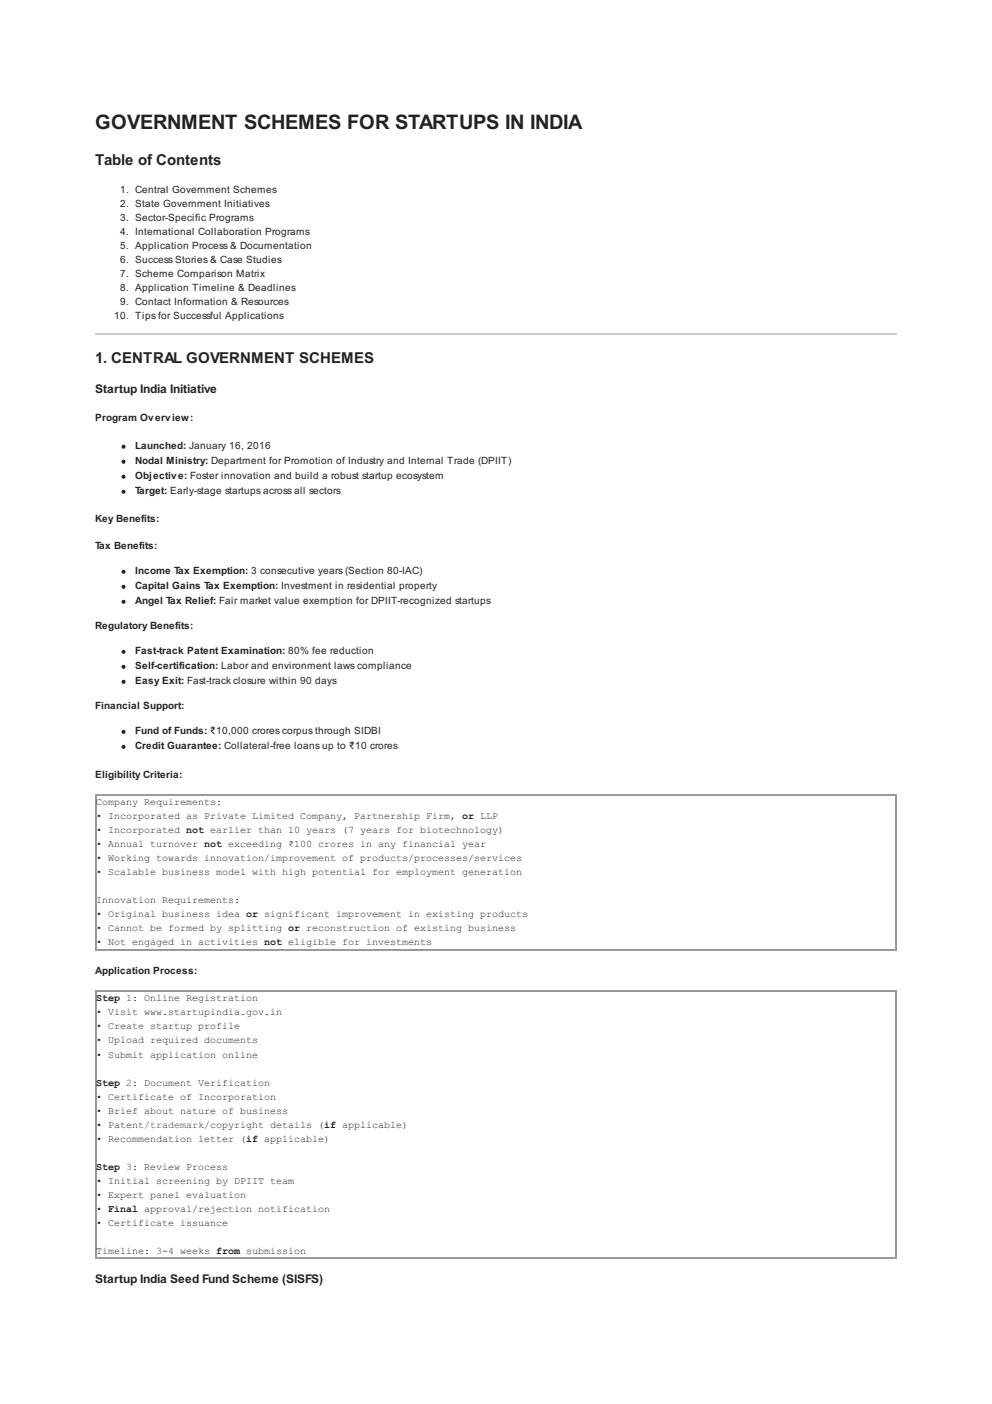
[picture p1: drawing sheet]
<svg xmlns="http://www.w3.org/2000/svg" width="210mm" height="297mm" viewBox="0 0 210 297" stroke-linecap="round" stroke-linejoin="round" font-family="sans-serif">
<defs><g id="words">
<text font-size="4.2" fill="#222" x="20.1" y="27.3">GOVERNMENT SCHEMES FOR STARTUPS IN INDIA</text>
<g font-size="3.2" fill="#222">
<text x="20.1" y="34.9">Table of Contents</text>
<text x="20.1" y="76.8">1. CENTRAL GOVERNMENT SCHEMES</text>
</g>
<g font-size="2.5" fill="#222">
<text x="20.1" y="83.2">Startup India Initiative</text>
<text x="20.1" y="271.4">Startup India Seed Fund Scheme (SISFS)</text>
</g>
<g font-size="2.1" fill="#222">
<text x="25.4" y="40.9">1. Central Government Schemes</text>
<text x="25.4" y="43.8">2. State Government Initiatives</text>
<text x="25.4" y="46.8">3. Sector-Specific Programs</text>
<text x="25.4" y="49.7">4. International Collaboration Programs</text>
<text x="25.4" y="52.7">5. Application Process &amp; Documentation</text>
<text x="25.4" y="55.7">6. Success Stories &amp; Case Studies</text>
<text x="25.4" y="58.6">7. Scheme Comparison Matrix</text>
<text x="25.4" y="61.6">8. Application Timeline &amp; Deadlines</text>
<text x="25.4" y="64.6">9. Contact Information &amp; Resources</text>
<text x="24.1" y="67.5">10. Tips for Successful Applications</text>
<text x="20.1" y="89.1">Program Overview:</text>
<text x="28.6" y="95">Launched: January 16, 2016</text>
<text x="28.6" y="98.2">Nodal Ministry: Department for Promotion of Industry and Internal Trade (DPIIT)</text>
<text x="28.6" y="101.4">Objective: Foster innovation and build a robust startup ecosystem</text>
<text x="28.6" y="104.6">Target: Early-stage startups across all sectors</text>
<text x="20.1" y="110.5">Key Benefits:</text>
<text x="20.1" y="116.2">Tax Benefits:</text>
<text x="28.6" y="121.5">Income Tax Exemption: 3 consecutive years (Section 80-IAC)</text>
<text x="28.6" y="124.7">Capital Gains Tax Exemption: Investment in residential property</text>
<text x="28.6" y="127.8">Angel Tax Relief: Fair market value exemption for DPIIT-recognized startups</text>
<text x="20.1" y="133.1">Regulatory Benefits:</text>
<text x="28.6" y="138.4">Fast-track Patent Examination: 80% fee reduction</text>
<text x="28.6" y="141.6">Self-certification: Labor and environment laws compliance</text>
<text x="28.6" y="144.8">Easy Exit: Fast-track closure within 90 days</text>
<text x="20.1" y="150.1">Financial Support:</text>
<text x="28.6" y="155.4">Fund of Funds: ₹10,000 crores corpus through SIDBI</text>
<text x="28.6" y="158.5">Credit Guarantee: Collateral-free loans up to ₹10 crores</text>
<text x="20.1" y="164.7">Eligibility Criteria:</text>
<text x="20.3" y="170.4">Company Requirements:</text>
<text x="20.3" y="173.4">• Incorporated as Private Limited Company, Partnership Firm, or LLP</text>
<text x="20.3" y="176.3">• Incorporated not earlier than 10 years (7 years for biotechnology)</text>
<text x="20.3" y="179.3">• Annual turnover not exceeding ₹100 crores in any financial year</text>
<text x="20.3" y="182.2">• Working towards innovation/improvement of products/processes/services</text>
<text x="20.3" y="185.2">• Scalable business model with high potential for employment generation</text>
<text x="20.3" y="191.1">Innovation Requirements:</text>
<text x="20.3" y="194.1">• Original business idea or significant improvement in existing products</text>
<text x="20.3" y="197.1">• Cannot be formed by splitting or reconstruction of existing business</text>
<text x="20.3" y="200">• Not engaged in activities not eligible for investments</text>
<text x="20.1" y="206.2">Application Process:</text>
<text x="20.3" y="211.9">Step 1: Online Registration</text>
<text x="20.3" y="214.8">• Visit www.startupindia.gov.in</text>
<text x="20.3" y="217.8">• Create startup profile</text>
<text x="20.3" y="220.8">• Upload required documents</text>
<text x="20.3" y="223.7">• Submit application online</text>
<text x="20.3" y="229.7">Step 2: Document Verification</text>
<text x="20.3" y="232.6">• Certificate of Incorporation</text>
<text x="20.3" y="235.6">• Brief about nature of business</text>
<text x="20.3" y="238.5">• Patent/trademark/copyright details (if applicable)</text>
<text x="20.3" y="241.5">• Recommendation letter (if applicable)</text>
<text x="20.3" y="247.4">Step 3: Review Process</text>
<text x="20.3" y="250.4">• Initial screening by DPIIT team</text>
<text x="20.3" y="253.4">• Expert panel evaluation</text>
<text x="20.3" y="256.3">• Final approval/rejection notification</text>
<text x="20.3" y="259.3">• Certificate issuance</text>
<text x="20.3" y="265.2">Timeline: 3-4 weeks from submission</text>
</g>
</g></defs>
<path d="M20.1 70.6h169.6" fill="none" stroke="#ccc" stroke-width=".21"/>
<path d="M20.1 168.2h169.6M20.2 168.1v33M189.5 168.1v33M20.1 201h169.6M20.1 209.7h169.6M20.2 209.6v56.7M189.5 209.6v56.7M20.1 266.2h169.6" fill="none" stroke="#999" stroke-width=".21"/>
<g fill="#222" stroke="#222" stroke-width=".21">
<circle cx="26.1" cy="94.5" r=".32"/>
<circle cx="26.1" cy="97.7" r=".32"/>
<circle cx="26.1" cy="100.9" r=".32"/>
<circle cx="26.1" cy="104" r=".32"/>
<circle cx="26.1" cy="121" r=".32"/>
<circle cx="26.1" cy="124.1" r=".32"/>
<circle cx="26.1" cy="127.3" r=".32"/>
<circle cx="26.1" cy="137.9" r=".32"/>
<circle cx="26.1" cy="141.1" r=".32"/>
<circle cx="26.1" cy="144.3" r=".32"/>
<circle cx="26.1" cy="154.8" r=".32"/>
<circle cx="26.1" cy="158" r=".32"/>
</g>
<use href="#words"/>
</svg>
